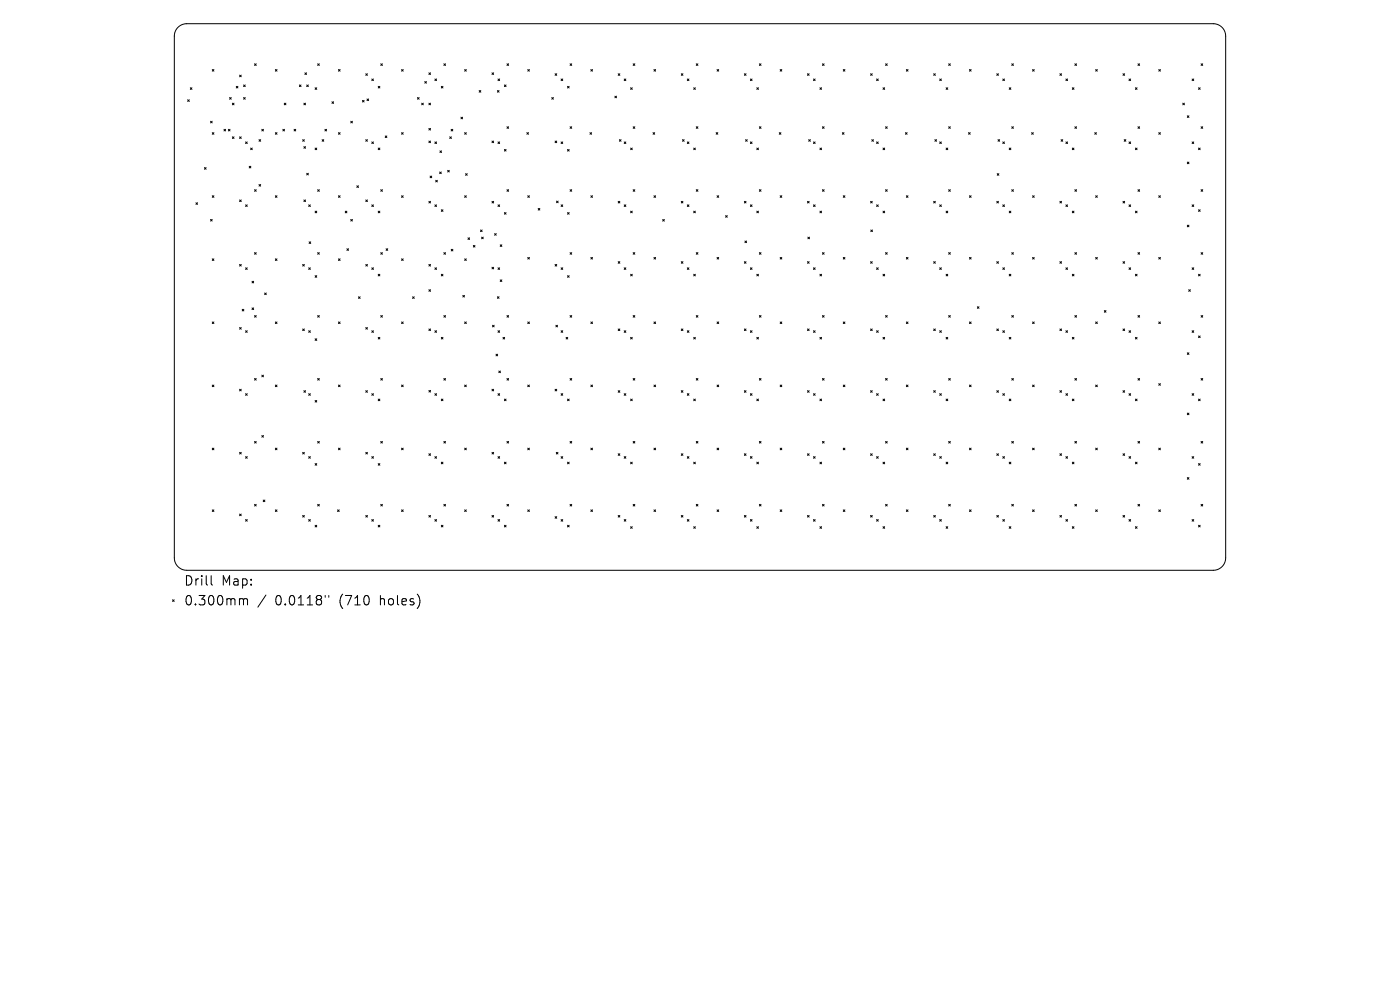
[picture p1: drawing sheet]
<svg xmlns="http://www.w3.org/2000/svg" width="297mm" height="210mm" viewBox="0 0 297 210" stroke-linecap="round" stroke-linejoin="round" font-family="sans-serif">
<defs><g id="words">
<g font-size="2.8">
<text x="39" y="124.5">Drill</text>
<text x="47" y="124.5">Map:</text>
<text x="39" y="128.7">0.300mm</text>
<text x="58.4" y="128.7">0.0118&quot;</text>
<text x="72.1" y="128.7">(710</text>
<text x="80.9" y="128.7">holes)</text>
</g>
</g></defs>
<g fill="none" stroke="#000" stroke-width=".21">
<path d="M37.8 5.8l.7-.5 1.1-.3h217.8a2.64 2.64 0 0 1 2.6 2.7v110.6a2.64 2.64 0 0 1-2.6 2.7h-217.8a2.64 2.64 0 0 1-2.6-2.7v-110.6l.1-.9zM40.4 18.6l.3 .4M40.7 18.6l-.3 .4M45 14.7l.4 .4M45.4 14.7l-.4 .4M50.1 18.3l.4 .4M50.5 18.3l-.4 .4M50.8 15.9l.4 .4M51.2 15.9l-.4 .4M51.7 18l.3 .4M52 18l-.3 .4M54 13.5l.4 .4"/>
<path d="M54.4 13.5l-.4 .4M58.4 14.7l.4 .4M58.8 14.7l-.4 .4M63.5 18l.4 .4M63.9 18l-.4 .4M64.7 15.4l.3 .4M65 15.4l-.3 .4M65.1 18l.3 .4M65.4 18l-.3 .4M66.8 18.6l.4 .4M67.2 18.6l-.4 .4M67.4 13.5l.3 .4"/>
<path d="M67.7 13.5l-.3 .4M71.8 14.7l.4 .4M72.2 14.7l-.4 .4M77.6 15.6l.3 .4M77.9 15.6l-.3 .4M78.9 16.8l.3 .3M79.2 16.8l-.3 .3M80.2 18.3l.4 .4M80.6 18.3l-.4 .4M80.8 13.5l.3 .4M81.1 13.5l-.3 .4M85.2 14.7l.3 .4"/>
<path d="M85.5 14.7l-.3 .4M90.1 17.3l.4 .3M90.5 17.3l-.4 .3M91 15.4l.3 .4M91.3 15.4l-.3 .4M92.3 16.8l.3 .3M92.6 16.8l-.3 .3M93.6 18.3l.4 .4M94 18.3l-.4 .4M94.2 13.5l.3 .4M94.5 13.5l-.3 .4M98.6 14.7l.3 .4"/>
<path d="M98.9 14.7l-.3 .4M101.7 19.2l.3 .4M102 19.2l-.3 .4M104.4 15.4l.3 .4M104.7 15.4l-.3 .4M105.5 19.2l.4 .4M105.6 16.8l.4 .3M105.9 19.2l-.4 .4M106 16.8l-.4 .3M107 18l.4 .4M107.4 18l-.4 .4M107.5 13.5l.4 .4"/>
<path d="M107.9 13.5l-.4 .4M112 14.7l.3 .4M112.3 14.7l-.3 .4M117.8 15.6l.3 .4M118.1 15.6l-.3 .4M119 16.8l.4 .3M119.4 16.8l-.4 .3M120.4 18.3l.3 .4M120.7 18.3l-.3 .4M120.9 13.5l.4 .4M121.3 13.5l-.4 .4M125.3 14.7l.4 .4"/>
<path d="M125.7 14.7l-.4 .4M131.1 15.6l.4 .4M131.5 15.6l-.4 .4M132.4 16.8l.4 .3M132.8 16.8l-.4 .3M133.8 18.6l.3 .4M134.1 18.6l-.3 .4M134.3 13.5l.4 .4M134.7 13.5l-.4 .4M138.7 14.7l.4 .4M139.1 14.7l-.4 .4M144.5 15.6l.4 .4"/>
<path d="M144.9 15.6l-.4 .4M145.8 16.8l.4 .3M146.2 16.8l-.4 .3M147.2 18.6l.3 .4M147.5 18.6l-.3 .4M147.7 13.5l.4 .4M148.1 13.5l-.4 .4M152.1 14.7l.4 .4M152.5 14.7l-.4 .4M157.9 15.6l.4 .4M158.3 15.6l-.4 .4M159.2 16.8l.3 .3"/>
<path d="M159.5 16.8l-.3 .3M160.6 18.6l.3 .4M160.9 18.6l-.3 .4M161.1 13.5l.3 .4M161.4 13.5l-.3 .4M165.5 14.7l.4 .4M165.9 14.7l-.4 .4M171.3 15.6l.4 .4M171.7 15.6l-.4 .4M172.6 16.8l.3 .3M172.9 16.8l-.3 .3M173.9 18.6l.4 .4"/>
<path d="M174.3 18.6l-.4 .4M174.5 13.5l.3 .4M174.8 13.5l-.3 .4M178.9 14.7l.3 .4M179.2 14.7l-.3 .4M184.7 15.6l.3 .4M185 15.6l-.3 .4M186 16.8l.3 .3M186.3 16.8l-.3 .3M187.3 18.6l.4 .4M187.7 18.6l-.4 .4M187.9 13.5l.3 .4"/>
<path d="M188.2 13.5l-.3 .4M192.3 14.7l.3 .4M192.6 14.7l-.3 .4M198.1 15.6l.3 .4M198.4 15.6l-.3 .4M199.4 16.8l.3 .3M199.7 16.8l-.3 .3M200.7 18.6l.4 .4M201.1 18.6l-.4 .4M201.3 13.5l.3 .4M201.6 13.5l-.3 .4M205.7 14.7l.3 .4"/>
<path d="M206 14.7l-.3 .4M211.5 15.6l.3 .4M211.8 15.6l-.3 .4M212.7 16.8l.4 .3M213.1 16.8l-.4 .3M214.1 18.6l.4 .4M214.5 18.6l-.4 .4M214.6 13.5l.4 .4M215 13.5l-.4 .4M219.1 14.7l.3 .4M219.4 14.7l-.3 .4M224.8 15.6l.4 .4"/>
<path d="M225.2 15.6l-.4 .4M226.1 16.8l.4 .3M226.5 16.8l-.4 .3M227.5 18.6l.3 .4M227.8 18.6l-.3 .4M228 13.5l.4 .4M228.4 13.5l-.4 .4M232.4 14.7l.4 .4M232.8 14.7l-.4 .4M238.2 15.6l.4 .4M238.6 15.6l-.4 .4M239.5 16.8l.4 .3"/>
<path d="M239.9 16.8l-.4 .3M240.9 18.6l.3 .4M241.2 18.6l-.3 .4M241.4 13.5l.4 .4M241.8 13.5l-.4 .4M245.8 14.7l.4 .4M246.2 14.7l-.4 .4M252.9 16.8l.3 .3M253.2 16.8l-.3 .3M254.3 18.6l.3 .4M254.6 18.6l-.3 .4M254.8 13.5l.4 .4"/>
<path d="M255.2 13.5l-.4 .4M39.8 21.2l.4 .3M40.2 21.2l-.4 .3M43.4 35.5l.3 .4M43.7 35.5l-.3 .4M44.7 25.7l.3 .4M45 25.7l-.3 .4M45 28.1l.4 .4M45.4 28.1l-.4 .4M47.5 27.4l.4 .4M47.9 27.4l-.4 .4M48.4 27.4l.4 .4"/>
<path d="M48.7 20.7l.4 .3M48.8 27.4l-.4 .4M49.1 20.7l-.4 .3M49.3 21.9l.3 .3M49.3 29l.3 .4M49.6 21.9l-.3 .3M49.6 29l-.3 .4M50.8 29l.4 .4M51.2 29l-.4 .4M51.7 20.7l.3 .3M52 20.7l-.3 .3M52.1 30.1l.4 .4"/>
<path d="M52.5 30.1l-.4 .4M52.9 35.3l.3 .3M53.2 31.4l.3 .4M53.2 35.3l-.3 .3M53.5 31.4l-.3 .4M54.9 29.6l.4 .4M54.9 39.1l.4 .4M55.3 29.6l-.4 .4M55.3 39.1l-.4 .4M55.5 27.4l.4 .4M55.9 27.4l-.4 .4M58.4 28.1l.4 .4"/>
<path d="M58.8 28.1l-.4 .4M60 27.4l.4 .4M60.3 21.9l.4 .3M60.4 27.4l-.4 .4M60.7 21.9l-.4 .3M62.4 27.4l.3 .4M62.7 27.4l-.3 .4M64.2 29.6l.4 .4M64.5 21.9l.3 .3M64.5 31.1l.3 .4M64.6 29.6l-.4 .4M64.8 31.1l-.3 .4"/>
<path d="M64.8 21.9l-.3 .3M65.1 36.8l.3 .3M65.4 36.8l-.3 .3M66.8 31.4l.4 .4M67.2 31.4l-.4 .4M68.3 29.6l.4 .4M68.7 29.6l-.4 .4M68.9 27.4l.4 .4M69.3 27.4l-.4 .4M70.4 21.6l.4 .3M70.8 21.6l-.4 .3M71.8 28.1l.4 .4"/>
<path d="M72.2 28.1l-.4 .4M74.4 25.7l.4 .4M74.8 25.7l-.4 .4M75.7 39.4l.4 .4M76.1 39.4l-.4 .4M76.9 21.3l.3 .3M77.2 21.3l-.3 .3M77.6 29.6l.3 .4M77.9 21l.3 .3M77.9 29.6l-.3 .4M78.2 21l-.3 .3M78.9 30.1l.3 .4"/>
<path d="M79.2 30.1l-.3 .4M80.2 31.4l.4 .4M80.6 31.4l-.4 .4M81.7 28.8l.4 .4M82.1 28.8l-.4 .4M85.2 28.1l.3 .4M85.5 28.1l-.3 .4M88.6 20.7l.3 .3M88.9 20.7l-.3 .3M89.5 21.9l.3 .3M89.8 21.9l-.3 .3M91 21.9l.3 .3"/>
<path d="M91 27.2l.3 .4M91 29.9l.3 .4M91.2 37.4l.4 .3M91.3 29.9l-.3 .4M91.3 21.9l-.3 .3M91.3 27.2l-.3 .4M91.6 37.4l-.4 .3M92.3 30.1l.3 .4M92.4 38.2l.4 .4M92.6 30.1l-.3 .4M92.8 38.2l-.4 .4M93.3 36.5l.3 .3"/>
<path d="M93.3 32l.4 .4M93.6 36.5l-.3 .3M93.7 32l-.4 .4M95 36.1l.3 .4M95.3 36.1l-.3 .4M95.4 29l.4 .4M95.7 27.4l.4 .4M95.8 29l-.4 .4M96.1 27.4l-.4 .4M97.8 24.9l.3 .3M98.1 24.9l-.3 .3M98.6 28.1l.3 .4"/>
<path d="M98.8 36.8l.3 .4M98.9 28.1l-.3 .4M99.1 36.8l-.3 .4M104.4 29.9l.3 .4M104.7 29.9l-.3 .4M105.6 30.1l.4 .4M106 30.1l-.4 .4M107 31.7l.4 .4M107.4 31.7l-.4 .4M107.5 26.9l.4 .3M107.9 26.9l-.4 .3M111.8 28.1l.3 .4"/>
<path d="M112.1 28.1l-.3 .4M117.1 20.7l.3 .3M117.4 20.7l-.3 .3M117.8 29.9l.3 .4M118.1 29.9l-.3 .4M119 30.1l.4 .4M119.4 30.1l-.4 .4M120.4 31.7l.3 .4M120.7 31.7l-.3 .4M120.9 26.9l.4 .3M121.3 26.9l-.4 .3M125.2 28.1l.3 .4"/>
<path d="M125.5 28.1l-.3 .4M130.4 20.4l.4 .3M130.8 20.4l-.4 .3M131.4 29.6l.4 .4M131.8 29.6l-.4 .4M132.4 30.1l.4 .4M132.8 30.1l-.4 .4M133.8 31.4l.3 .4M134.1 31.4l-.3 .4M134.3 26.9l.4 .3M134.7 26.9l-.4 .3M138.5 28.1l.4 .4"/>
<path d="M138.9 28.1l-.4 .4M144.8 29.6l.3 .4M145.1 29.6l-.3 .4M145.8 30.1l.4 .4M146.2 30.1l-.4 .4M147.2 31.4l.3 .4M147.5 31.4l-.3 .4M147.7 26.9l.4 .3M148.1 26.9l-.4 .3M151.9 28.1l.4 .4M152.3 28.1l-.4 .4M158.2 29.6l.3 .4"/>
<path d="M158.5 29.6l-.3 .4M159.2 30.1l.3 .4M159.5 30.1l-.3 .4M160.6 31.4l.3 .4M160.9 31.4l-.3 .4M161.1 26.9l.3 .3M161.4 26.9l-.3 .3M165.3 28.1l.4 .4M165.7 28.1l-.4 .4M171.6 29.6l.3 .4M171.9 29.6l-.3 .4M172.6 30.1l.3 .4"/>
<path d="M172.9 30.1l-.3 .4M173.9 31.4l.4 .4M174.3 31.4l-.4 .4M174.5 26.9l.3 .3M174.8 26.9l-.3 .3M178.7 28.1l.4 .4M179.1 28.1l-.4 .4M184.9 29.6l.4 .4M185.3 29.6l-.4 .4M186 30.1l.3 .4M186.3 30.1l-.3 .4M187.3 31.4l.4 .4"/>
<path d="M187.7 31.4l-.4 .4M187.9 26.9l.3 .3M188.2 26.9l-.3 .3M192.1 28.1l.3 .4M192.4 28.1l-.3 .4M198.3 29.6l.4 .4M198.7 29.6l-.4 .4M199.4 30.1l.3 .4M199.7 30.1l-.3 .4M200.7 31.4l.4 .4M201.1 31.4l-.4 .4M201.3 26.9l.3 .3"/>
<path d="M201.6 26.9l-.3 .3M205.5 28.1l.3 .4M205.8 28.1l-.3 .4M211.6 36.8l.3 .4M211.7 29.6l.4 .4M211.9 36.8l-.3 .4M212.1 29.6l-.4 .4M212.7 30.1l.4 .4M213.1 30.1l-.4 .4M214.1 31.4l.4 .4M214.5 31.4l-.4 .4M214.6 26.9l.4 .3"/>
<path d="M215 26.9l-.4 .3M218.9 28.1l.3 .4M219.2 28.1l-.3 .4M225.1 29.6l.4 .4M225.5 29.6l-.4 .4M226.1 30.1l.4 .4M226.5 30.1l-.4 .4M227.5 31.4l.3 .4M227.8 31.4l-.3 .4M228 26.9l.4 .3M228.4 26.9l-.4 .3M232.2 28.1l.4 .4"/>
<path d="M232.6 28.1l-.4 .4M238.5 29.6l.3 .4M238.8 29.6l-.3 .4M239.5 30.1l.4 .4M239.9 30.1l-.4 .4M240.9 31.4l.3 .4M241.2 31.4l-.3 .4M241.4 26.9l.4 .3M241.8 26.9l-.4 .3M245.8 28.1l.4 .4M246.2 28.1l-.4 .4M250.9 21.9l.4 .3"/>
<path d="M251.3 21.9l-.4 .3M251.9 24.6l.3 .3M251.9 34.4l.3 .3M252.2 24.6l-.3 .3M252.2 34.4l-.3 .3M252.9 30.1l.3 .4M253.2 30.1l-.3 .4M254.3 31.4l.3 .4M254.6 31.4l-.3 .4M254.8 26.9l.4 .3M255.2 26.9l-.4 .3M41.6 43l.3 .4"/>
<path d="M41.9 43l-.3 .4M44.7 46.5l.3 .4M45 46.5l-.3 .4M45 41.5l.4 .4M45 54.9l.4 .4M45.4 41.5l-.4 .4M45.4 54.9l-.4 .4M50.8 42.4l.4 .4M50.8 56.1l.4 .3M51.2 42.4l-.4 .4M51.2 56.1l-.4 .3M52.1 43.5l.4 .3"/>
<path d="M52.1 56.8l.4 .4M52.5 43.5l-.4 .3M52.5 56.8l-.4 .4M53.5 59.7l.3 .3M53.8 59.7l-.3 .3M54 40.2l.4 .4M54 53.6l.4 .3M54.4 40.2l-.4 .4M54.4 53.6l-.4 .3M58.4 54.9l.4 .4M58.4 41.5l.4 .4M58.8 41.5l-.4 .4"/>
<path d="M58.8 54.9l-.4 .4M64.2 56.1l.4 .3M64.5 42.4l.3 .4M64.6 56.1l-.4 .3M64.8 42.4l-.3 .4M65.5 43.5l.3 .3M65.5 56.8l.3 .4M65.6 51.3l.3 .4M65.8 43.5l-.3 .3M65.8 56.8l-.3 .4M65.9 51.3l-.3 .4M66.8 44.8l.4 .3"/>
<path d="M66.8 58.5l.4 .3M67.2 44.8l-.4 .3M67.2 58.5l-.4 .3M67.4 53.6l.3 .3M67.4 40.2l.3 .4M67.7 40.2l-.3 .4M67.7 53.6l-.3 .3M71.8 41.5l.4 .4M71.8 54.9l.4 .4M72.2 54.9l-.4 .4M72.2 41.5l-.4 .4M73.2 44.8l.4 .4"/>
<path d="M73.6 44.8l-.4 .4M73.6 52.8l.3 .3M73.9 52.8l-.3 .3M74.4 46.5l.4 .4M74.8 46.5l-.4 .4M77.6 42.4l.3 .4M77.6 56.1l.3 .3M77.9 42.4l-.3 .4M77.9 56.1l-.3 .3M78.9 56.8l.3 .4M78.9 43.5l.3 .3M79.2 43.5l-.3 .3"/>
<path d="M79.2 56.8l-.3 .4M80.2 44.8l.4 .3M80.2 58.2l.4 .3M80.6 44.8l-.4 .3M80.6 58.2l-.4 .3M80.8 40.2l.3 .4M80.8 53.6l.3 .3M81.1 40.2l-.3 .4M81.1 53.6l-.3 .3M81.9 52.8l.4 .3M82.3 52.8l-.4 .3M85.2 41.5l.3 .4"/>
<path d="M85.2 54.9l.3 .4M85.5 41.5l-.3 .4M85.5 54.9l-.3 .4M91 42.7l.3 .4M91 56.1l.3 .3M91.3 42.7l-.3 .4M91.3 56.1l-.3 .3M92.3 43.5l.3 .3M92.3 56.8l.3 .4M92.6 43.5l-.3 .3M92.6 56.8l-.3 .4M93.6 58.2l.4 .3"/>
<path d="M93.6 44.5l.4 .3M94 58.2l-.4 .3M94 44.5l-.4 .3M94.2 53.6l.3 .3M94.5 53.6l-.3 .3M95.7 52.9l.4 .3M96.1 52.9l-.4 .3M98.6 41.5l.3 .4M98.6 54.9l.3 .4M98.9 54.9l-.3 .4M98.9 41.5l-.3 .4M99.3 50.4l.3 .4"/>
<path d="M99.6 50.4l-.3 .4M100.4 52.1l.4 .3M100.8 52.1l-.4 .3M101.9 48.8l.4 .3M102.2 50.3l.3 .4M102.3 48.8l-.4 .3M102.5 50.3l-.3 .4M104.4 42.7l.3 .4M104.4 56.7l.3 .3M104.7 56.7l-.3 .3M104.7 42.7l-.3 .4M104.9 49.6l.4 .3"/>
<path d="M105.3 49.6l-.4 .3M105.6 43.5l.4 .3M105.6 56.8l.4 .4M106 43.5l-.4 .3M106 56.8l-.4 .4M106.1 51.9l.4 .4M106.1 59.4l.4 .3M106.5 51.9l-.4 .4M106.5 59.4l-.4 .3M107 45.1l.4 .3M107.4 45.1l-.4 .3M107.5 40.2l.4 .4"/>
<path d="M107.9 40.2l-.4 .4M112 41.5l.3 .4M112 54.6l.3 .4M112.3 41.5l-.3 .4M112.3 54.6l-.3 .4M114.2 44.2l.3 .4M114.5 44.2l-.3 .4M117.8 56.1l.3 .3M118.1 42.7l.3 .3M118.1 56.1l-.3 .3M118.4 42.7l-.3 .3M119 56.8l.4 .4"/>
<path d="M119 43.5l.4 .3M119.4 43.5l-.4 .3M119.4 56.8l-.4 .4M120.4 45.1l.3 .3M120.4 58.5l.3 .3M120.7 45.1l-.3 .3M120.7 58.5l-.3 .3M120.9 53.6l.4 .3M120.9 40.2l.4 .4M121.3 40.2l-.4 .4M121.3 53.6l-.4 .3M125.3 41.5l.4 .4"/>
<path d="M125.3 54.6l.4 .4M125.7 41.5l-.4 .4M125.7 54.6l-.4 .4M131.1 55.5l.4 .4M131.1 42.7l.4 .4M131.5 42.7l-.4 .4M131.5 55.5l-.4 .4M132.4 56.8l.4 .4M132.4 43.5l.4 .3M132.8 43.5l-.4 .3M132.8 56.8l-.4 .4M133.8 44.8l.3 .3"/>
<path d="M133.8 58.2l.3 .3M134.1 44.8l-.3 .3M134.1 58.2l-.3 .3M134.3 53.6l.4 .3M134.3 40.2l.4 .4M134.7 40.2l-.4 .4M134.7 53.6l-.4 .3M138.7 41.5l.4 .4M138.7 54.6l.4 .4M139.1 41.5l-.4 .4M139.1 54.6l-.4 .4M140.6 46.6l.3 .3"/>
<path d="M140.9 46.6l-.3 .3M144.5 55.5l.4 .4M144.5 42.7l.4 .4M144.9 42.7l-.4 .4M144.9 55.5l-.4 .4M145.8 56.8l.4 .4M145.8 43.5l.4 .3M146.2 43.5l-.4 .3M146.2 56.8l-.4 .4M147.2 58.2l.3 .3M147.2 44.8l.3 .3M147.5 44.8l-.3 .3"/>
<path d="M147.5 58.2l-.3 .3M147.7 53.6l.4 .3M147.7 40.2l.4 .4M148.1 40.2l-.4 .4M148.1 53.6l-.4 .3M152.1 41.5l.4 .4M152.1 54.6l.4 .4M152.5 54.6l-.4 .4M152.5 41.5l-.4 .4M153.9 45.7l.4 .4M154.3 45.7l-.4 .4M157.9 55.5l.4 .4"/>
<path d="M157.9 42.7l.4 .4M158 51.1l.4 .4M158.3 42.7l-.4 .4M158.3 55.5l-.4 .4M158.4 51.1l-.4 .4M159.2 56.8l.3 .4M159.2 43.5l.3 .3M159.5 43.5l-.3 .3M159.5 56.8l-.3 .4M160.6 58.2l.3 .3M160.6 44.8l.3 .3M160.9 44.8l-.3 .3"/>
<path d="M160.9 58.2l-.3 .3M161.1 53.6l.3 .3M161.1 40.2l.3 .4M161.4 40.2l-.3 .4M161.4 53.6l-.3 .3M165.5 41.5l.4 .4M165.5 54.6l.4 .4M165.9 41.5l-.4 .4M165.9 54.6l-.4 .4M171.3 55.5l.4 .4M171.3 42.7l.4 .4M171.4 50.3l.3 .4"/>
<path d="M171.7 42.7l-.4 .4M171.7 55.5l-.4 .4M171.7 50.3l-.3 .4M172.6 56.8l.3 .4M172.6 43.5l.3 .3M172.9 43.5l-.3 .3M172.9 56.8l-.3 .4M173.9 58.2l.4 .3M173.9 44.8l.4 .3M174.3 44.8l-.4 .3M174.3 58.2l-.4 .3M174.5 53.6l.3 .3"/>
<path d="M174.5 40.2l.3 .4M174.8 40.2l-.3 .4M174.8 53.6l-.3 .3M178.9 41.5l.3 .4M178.9 54.6l.3 .4M179.2 54.6l-.3 .4M179.2 41.5l-.3 .4M184.7 55.5l.3 .4M184.7 42.7l.3 .4M184.7 48.8l.4 .3M185 42.7l-.3 .4M185 55.5l-.3 .4"/>
<path d="M185.1 48.8l-.4 .3M186 56.8l.3 .4M186 43.5l.3 .3M186.3 43.5l-.3 .3M186.3 56.8l-.3 .4M187.3 44.8l.4 .3M187.3 58.2l.4 .3M187.7 58.2l-.4 .3M187.7 44.8l-.4 .3M187.9 53.6l.3 .3M187.9 40.2l.3 .4M188.2 40.2l-.3 .4"/>
<path d="M188.2 53.6l-.3 .3M192.3 41.5l.3 .4M192.3 54.6l.3 .4M192.6 41.5l-.3 .4M192.6 54.6l-.3 .4M198.1 55.5l.3 .4M198.1 42.7l.3 .4M198.4 42.7l-.3 .4M198.4 55.5l-.3 .4M199.4 56.8l.3 .4M199.4 43.5l.3 .3M199.7 43.5l-.3 .3"/>
<path d="M199.7 56.8l-.3 .4M200.7 58.2l.4 .3M200.7 44.8l.4 .3M201.1 44.8l-.4 .3M201.1 58.2l-.4 .3M201.3 53.6l.3 .3M201.3 40.2l.3 .4M201.6 40.2l-.3 .4M201.6 53.6l-.3 .3M205.7 41.5l.3 .4M205.7 54.6l.3 .4M206 54.6l-.3 .4"/>
<path d="M206 41.5l-.3 .4M211.5 55.5l.3 .4M211.5 42.7l.3 .4M211.8 42.7l-.3 .4M211.8 55.5l-.3 .4M212.7 56.8l.4 .4M212.7 43.5l.4 .3M213.1 43.5l-.4 .3M213.1 56.8l-.4 .4M214.1 58.2l.4 .3M214.1 44.8l.4 .3M214.5 58.2l-.4 .3"/>
<path d="M214.5 44.8l-.4 .3M214.6 53.6l.4 .3M214.6 40.2l.4 .4M215 40.2l-.4 .4M215 53.6l-.4 .3M219.1 41.5l.3 .4M219.1 54.6l.3 .4M219.4 41.5l-.3 .4M219.4 54.6l-.3 .4M224.8 55.5l.4 .4M224.8 42.7l.4 .4M225.2 42.7l-.4 .4"/>
<path d="M225.2 55.5l-.4 .4M226.1 56.8l.4 .4M226.1 43.5l.4 .3M226.5 43.5l-.4 .3M226.5 56.8l-.4 .4M227.5 58.2l.3 .3M227.5 44.8l.3 .3M227.8 44.8l-.3 .3M227.8 58.2l-.3 .3M228 53.6l.4 .3M228 40.2l.4 .4M228.4 40.2l-.4 .4"/>
<path d="M228.4 53.6l-.4 .3M232.4 41.5l.4 .4M232.4 54.6l.4 .4M232.8 54.6l-.4 .4M232.8 41.5l-.4 .4M238.2 42.7l.4 .4M238.2 55.5l.4 .4M238.6 42.7l-.4 .4M238.6 55.5l-.4 .4M239.5 56.8l.4 .4M239.5 43.5l.4 .3M239.9 43.5l-.4 .3"/>
<path d="M239.9 56.8l-.4 .4M240.9 58.2l.3 .3M240.9 44.8l.3 .3M241.2 58.2l-.3 .3M241.2 44.8l-.3 .3M241.4 53.6l.4 .3M241.4 40.2l.4 .4M241.8 40.2l-.4 .4M241.8 53.6l-.4 .3M245.8 41.5l.4 .4M245.8 54.6l.4 .4M246.2 41.5l-.4 .4"/>
<path d="M246.2 54.6l-.4 .4M251.9 47.8l.3 .3M252.2 47.8l-.3 .3M252.9 56.8l.3 .4M252.9 43.5l.3 .3M253.2 43.5l-.3 .3M253.2 56.8l-.3 .4M254.3 44.5l.3 .3M254.3 58.2l.3 .3M254.6 44.5l-.3 .3M254.6 58.2l-.3 .3M254.8 53.6l.4 .3"/>
<path d="M254.8 40.2l.4 .4M255.2 40.2l-.4 .4M255.2 53.6l-.4 .3M45 68.3l.4 .3M45.4 68.3l-.4 .3M50.8 69.5l.4 .3M51.2 69.5l-.4 .3M51.4 65.6l.3 .4M51.7 65.6l-.3 .4M52.1 70.2l.4 .3M52.5 70.2l-.4 .3M53.5 65.3l.3 .4"/>
<path d="M53.8 65.3l-.3 .4M54 66.9l.4 .4M54.4 66.9l-.4 .4M55.5 79.6l.4 .3M55.9 79.6l-.4 .3M56.1 62.2l.4 .3M56.5 62.2l-.4 .3M58.4 68.3l.4 .3M58.8 68.3l-.4 .3M64.2 69.8l.4 .3M64.6 69.8l-.4 .3M65.5 70.2l.3 .3"/>
<path d="M65.8 70.2l-.3 .3M66.8 71.9l.4 .3M67.2 71.9l-.4 .3M67.4 66.9l.3 .4M67.7 66.9l-.3 .4M71.8 68.3l.4 .3M72.2 68.3l-.4 .3M76.1 63l.3 .3M76.4 63l-.3 .3M77.6 69.5l.3 .3M77.9 69.5l-.3 .3M78.9 70.2l.3 .3"/>
<path d="M79.2 70.2l-.3 .3M80.2 71.6l.4 .3M80.6 71.6l-.4 .3M80.8 66.9l.3 .4M81.1 66.9l-.3 .4M85.2 68.3l.3 .3M85.5 68.3l-.3 .3M87.5 63l.4 .3M87.9 63l-.4 .3M91 61.5l.3 .3M91 69.8l.3 .3M91.3 61.5l-.3 .3"/>
<path d="M91.3 69.8l-.3 .3M92.3 70.2l.3 .3M92.6 70.2l-.3 .3M93.6 71.6l.4 .3M94 71.6l-.4 .3M94.2 66.9l.3 .4M94.5 66.9l-.3 .4M98.2 62.7l.3 .3M98.5 62.7l-.3 .3M98.6 68.3l.3 .3M98.9 68.3l-.3 .3M104.5 69l.3 .3"/>
<path d="M104.8 69l-.3 .3M105.2 75.1l.4 .4M105.5 62.9l.4 .4M105.6 75.1l-.4 .4M105.6 70.2l.4 .3M105.8 78.7l.4 .4M105.9 62.9l-.4 .4M106 70.2l-.4 .3M106.2 78.7l-.4 .4M106.7 71.6l.4 .3M107.1 71.6l-.4 .3M107.5 66.9l.4 .4"/>
<path d="M107.9 66.9l-.4 .4M112 68.3l.3 .3M112.3 68.3l-.3 .3M117.9 69l.4 .3M118.3 69l-.4 .3M119 70.2l.4 .3M119.4 70.2l-.4 .3M120.1 71.6l.3 .3M120.4 71.6l-.3 .3M120.9 66.9l.4 .4M121.3 66.9l-.4 .4M125.3 68.3l.4 .3"/>
<path d="M125.7 68.3l-.4 .3M131.1 69.8l.4 .3M131.5 69.8l-.4 .3M132.4 70.2l.4 .3M132.8 70.2l-.4 .3M133.8 71.6l.3 .3M134.1 71.6l-.3 .3M134.3 66.9l.4 .4M134.7 66.9l-.4 .4M138.7 68.3l.4 .3M139.1 68.3l-.4 .3M144.5 69.8l.4 .3"/>
<path d="M144.9 69.8l-.4 .3M145.8 70.2l.4 .3M146.2 70.2l-.4 .3M147.2 71.6l.3 .3M147.5 71.6l-.3 .3M147.7 66.9l.4 .4M148.1 66.9l-.4 .4M152.1 68.3l.4 .3M152.5 68.3l-.4 .3M157.9 69.8l.4 .3M158.3 69.8l-.4 .3M159.2 70.2l.3 .3"/>
<path d="M159.5 70.2l-.3 .3M160.6 71.6l.3 .3M160.9 71.6l-.3 .3M161.1 66.9l.3 .4M161.4 66.9l-.3 .4M165.5 68.3l.4 .3M165.9 68.3l-.4 .3M171.3 69.8l.4 .3M171.7 69.8l-.4 .3M172.6 70.2l.3 .3M172.9 70.2l-.3 .3M173.9 71.6l.4 .3"/>
<path d="M174.3 71.6l-.4 .3M174.5 66.9l.3 .4M174.8 66.9l-.3 .4M178.9 68.3l.3 .3M179.2 68.3l-.3 .3M184.7 69.8l.3 .3M185 69.8l-.3 .3M186 70.2l.3 .3M186.3 70.2l-.3 .3M187.3 71.6l.4 .3M187.7 71.6l-.4 .3M187.9 66.9l.3 .4"/>
<path d="M188.2 66.9l-.3 .4M192.3 68.3l.3 .3M192.6 68.3l-.3 .3M198.1 69.8l.3 .3M198.4 69.8l-.3 .3M199.4 70.2l.3 .3M199.7 70.2l-.3 .3M200.7 71.6l.4 .3M201.1 71.6l-.4 .3M201.3 66.9l.3 .4M201.6 66.9l-.3 .4M205.7 68.3l.3 .3"/>
<path d="M206 68.3l-.3 .3M207.3 65.1l.4 .3M207.7 65.1l-.4 .3M211.5 69.8l.3 .3M211.8 69.8l-.3 .3M212.7 70.2l.4 .3M213.1 70.2l-.4 .3M214.1 71.6l.4 .3M214.5 71.6l-.4 .3M214.6 66.9l.4 .4M215 66.9l-.4 .4M219.1 68.3l.3 .3"/>
<path d="M219.4 68.3l-.3 .3M224.8 69.8l.4 .3M225.2 69.8l-.4 .3M226.1 70.2l.4 .3M226.5 70.2l-.4 .3M227.5 71.6l.3 .3M227.8 71.6l-.3 .3M228 66.9l.4 .4M228.4 66.9l-.4 .4M232.4 68.3l.4 .3M232.8 68.3l-.4 .3M234.3 65.9l.3 .3"/>
<path d="M234.6 65.9l-.3 .3M238.2 69.8l.4 .3M238.6 69.8l-.4 .3M239.5 70.2l.4 .3M239.9 70.2l-.4 .3M240.9 71.6l.3 .3M241.2 71.6l-.3 .3M241.4 66.9l.4 .4M241.8 66.9l-.4 .4M245.8 68.3l.4 .3M246.2 68.3l-.4 .3M251.9 74.8l.3 .4"/>
<path d="M252.2 61.5l.3 .3M252.2 74.8l-.3 .4M252.5 61.5l-.3 .3M252.9 70.2l.3 .3M253.2 70.2l-.3 .3M254.3 71.3l.3 .3M254.6 71.3l-.3 .3M254.8 66.9l.4 .4M255.2 66.9l-.4 .4M45 81.7l.4 .3M45 95.1l.4 .3M45.4 81.7l-.4 .3"/>
<path d="M45.4 95.1l-.4 .3M50.8 82.6l.4 .3M50.8 96l.4 .3M51.2 82.6l-.4 .3M51.2 96l-.4 .3M52.1 83.5l.4 .4M52.1 96.9l.4 .3M52.5 83.5l-.4 .4M52.5 96.9l-.4 .3M54 80.3l.4 .3M54 93.6l.4 .4M54.4 80.3l-.4 .3"/>
<path d="M54.4 93.6l-.4 .4M55.5 92.4l.4 .3M55.9 92.4l-.4 .3M58.4 81.7l.4 .3M58.4 95.1l.4 .3M58.8 81.7l-.4 .3M58.8 95.1l-.4 .3M64.2 96l.4 .3M64.5 82.9l.3 .3M64.6 96l-.4 .3M64.8 82.9l-.3 .3M65.5 83.5l.3 .4"/>
<path d="M65.5 96.9l.3 .3M65.8 83.5l-.3 .4M65.8 96.9l-.3 .3M66.8 85l.4 .3M66.8 98.3l.4 .4M67.2 85l-.4 .3M67.2 98.3l-.4 .4M67.4 80.3l.3 .3M67.4 93.6l.3 .4M67.7 80.3l-.3 .3M67.7 93.6l-.3 .4M71.8 95.1l.4 .3"/>
<path d="M71.8 81.7l.4 .3M72.2 81.7l-.4 .3M72.2 95.1l-.4 .3M77.6 96l.3 .3M77.6 82.9l.3 .3M77.9 96l-.3 .3M77.9 82.9l-.3 .3M78.9 83.5l.3 .4M78.9 96.9l.3 .3M79.2 83.5l-.3 .4M79.2 96.9l-.3 .3M80.2 84.7l.4 .3"/>
<path d="M80.2 98.3l.4 .4M80.6 84.7l-.4 .3M80.6 98.3l-.4 .4M80.8 80.3l.3 .3M80.8 93.6l.3 .4M81.1 80.3l-.3 .3M81.1 93.6l-.3 .4M85.2 81.7l.3 .3M85.2 95.1l.3 .3M85.5 81.7l-.3 .3M85.5 95.1l-.3 .3M91 96.3l.3 .3"/>
<path d="M91 82.8l.3 .4M91.3 96.3l-.3 .3M91.3 82.8l-.3 .4M92.3 83.5l.3 .4M92.3 96.9l.3 .3M92.6 83.5l-.3 .4M92.6 96.9l-.3 .3M93.6 98l.4 .4M93.6 84.7l.4 .3M94 98l-.4 .4M94 84.7l-.4 .3M94.2 80.3l.3 .3"/>
<path d="M94.2 93.6l.3 .4M94.5 80.3l-.3 .3M94.5 93.6l-.3 .4M98.6 81.7l.3 .3M98.6 95.1l.3 .3M98.9 81.7l-.3 .3M98.9 95.1l-.3 .3M104.4 82.6l.3 .3M104.4 96l.3 .3M104.7 82.6l-.3 .3M104.7 96l-.3 .3M105.6 83.5l.4 .4"/>
<path d="M105.6 96.9l.4 .3M106 83.5l-.4 .4M106 96.9l-.4 .3M107 98l.4 .4M107 84.7l.4 .3M107.4 84.7l-.4 .3M107.4 98l-.4 .4M107.5 93.6l.4 .4M107.5 80.3l.4 .3M107.9 80.3l-.4 .3M107.9 93.6l-.4 .4M112 81.7l.3 .3"/>
<path d="M112 95.1l.3 .3M112.3 81.7l-.3 .3M112.3 95.1l-.3 .3M117.8 82.6l.3 .3M118 96l.4 .3M118.1 82.6l-.3 .3M118.4 96l-.4 .3M119 96.9l.4 .3M119 83.5l.4 .4M119.4 83.5l-.4 .4M119.4 96.9l-.4 .3M120.4 98l.3 .4"/>
<path d="M120.4 84.7l.3 .3M120.7 84.7l-.3 .3M120.7 98l-.3 .4M120.9 80.3l.4 .3M120.9 93.6l.4 .4M121.3 80.3l-.4 .3M121.3 93.6l-.4 .4M125.3 95.1l.4 .3M125.3 81.7l.4 .3M125.7 81.7l-.4 .3M125.7 95.1l-.4 .3M131.1 82.9l.4 .3"/>
<path d="M131.1 96.3l.4 .3M131.5 82.9l-.4 .3M131.5 96.3l-.4 .3M132.4 83.5l.4 .4M132.4 96.9l.4 .3M132.8 83.5l-.4 .4M132.8 96.9l-.4 .3M133.8 84.7l.3 .3M133.8 98l.3 .4M134.1 84.7l-.3 .3M134.1 98l-.3 .4M134.3 93.6l.4 .4"/>
<path d="M134.3 80.3l.4 .3M134.7 80.3l-.4 .3M134.7 93.6l-.4 .4M138.7 81.7l.4 .3M138.7 95.1l.4 .3M139.1 81.7l-.4 .3M139.1 95.1l-.4 .3M144.5 82.9l.4 .3M144.5 96.3l.4 .3M144.9 82.9l-.4 .3M144.9 96.3l-.4 .3M145.8 83.5l.4 .4"/>
<path d="M145.8 96.9l.4 .3M146.2 83.5l-.4 .4M146.2 96.9l-.4 .3M147.2 84.7l.3 .3M147.2 98l.3 .4M147.5 84.7l-.3 .3M147.5 98l-.3 .4M147.7 80.3l.4 .3M147.7 93.6l.4 .4M148.1 80.3l-.4 .3M148.1 93.6l-.4 .4M152.1 95.1l.4 .3"/>
<path d="M152.1 81.7l.4 .3M152.5 81.7l-.4 .3M152.5 95.1l-.4 .3M157.9 82.9l.4 .3M157.9 96.3l.4 .3M158.3 82.9l-.4 .3M158.3 96.3l-.4 .3M159.2 96.9l.3 .3M159.2 83.5l.3 .4M159.5 83.5l-.3 .4M159.5 96.9l-.3 .3M160.6 98l.3 .4"/>
<path d="M160.6 84.7l.3 .3M160.9 84.7l-.3 .3M160.9 98l-.3 .4M161.1 93.6l.3 .4M161.1 80.3l.3 .3M161.4 80.3l-.3 .3M161.4 93.6l-.3 .4M165.5 81.7l.4 .3M165.5 95.1l.4 .3M165.9 81.7l-.4 .3M165.9 95.1l-.4 .3M171.3 96.3l.4 .3"/>
<path d="M171.3 82.9l.4 .3M171.7 82.9l-.4 .3M171.7 96.3l-.4 .3M172.6 96.9l.3 .3M172.6 83.5l.3 .4M172.9 83.5l-.3 .4M172.9 96.9l-.3 .3M173.9 98l.4 .4M173.9 84.7l.4 .3M174.3 84.7l-.4 .3M174.3 98l-.4 .4M174.5 93.6l.3 .4"/>
<path d="M174.5 80.3l.3 .3M174.8 80.3l-.3 .3M174.8 93.6l-.3 .4M178.9 81.7l.3 .3M178.9 95.1l.3 .3M179.2 81.7l-.3 .3M179.2 95.1l-.3 .3M184.7 96.3l.3 .3M184.7 82.9l.3 .3M185 82.9l-.3 .3M185 96.3l-.3 .3M186 96.9l.3 .3"/>
<path d="M186 83.5l.3 .4M186.3 83.5l-.3 .4M186.3 96.9l-.3 .3M187.3 84.7l.4 .3M187.3 98l.4 .4M187.7 84.7l-.4 .3M187.7 98l-.4 .4M187.9 93.6l.3 .4M187.9 80.3l.3 .3M188.2 80.3l-.3 .3M188.2 93.6l-.3 .4M192.3 95.1l.3 .3"/>
<path d="M192.3 81.7l.3 .3M192.6 81.7l-.3 .3M192.6 95.1l-.3 .3M198.1 82.9l.3 .3M198.1 96.3l.3 .3M198.4 82.9l-.3 .3M198.4 96.3l-.3 .3M199.4 96.9l.3 .3M199.4 83.5l.3 .4M199.7 83.5l-.3 .4M199.7 96.9l-.3 .3M200.7 84.7l.4 .3"/>
<path d="M200.7 98l.4 .4M201.1 84.7l-.4 .3M201.1 98l-.4 .4M201.3 93.6l.3 .4M201.3 80.3l.3 .3M201.6 80.3l-.3 .3M201.6 93.6l-.3 .4M205.7 95.1l.3 .3M205.7 81.7l.3 .3M206 81.7l-.3 .3M206 95.1l-.3 .3M211.5 82.9l.3 .3"/>
<path d="M211.5 96.3l.3 .3M211.8 82.9l-.3 .3M211.8 96.3l-.3 .3M212.7 96.9l.4 .3M212.7 83.5l.4 .4M213.1 83.5l-.4 .4M213.1 96.9l-.4 .3M214.1 98l.4 .4M214.1 84.7l.4 .3M214.5 84.7l-.4 .3M214.5 98l-.4 .4M214.6 93.6l.4 .4"/>
<path d="M214.6 80.3l.4 .3M215 80.3l-.4 .3M215 93.6l-.4 .4M219.1 95.1l.3 .3M219.1 81.7l.3 .3M219.4 81.7l-.3 .3M219.4 95.1l-.3 .3M224.8 82.9l.4 .3M224.8 96.3l.4 .3M225.2 82.9l-.4 .3M225.2 96.3l-.4 .3M226.1 83.5l.4 .4"/>
<path d="M226.1 96.9l.4 .3M226.5 83.5l-.4 .4M226.5 96.9l-.4 .3M227.5 98l.3 .4M227.5 84.7l.3 .3M227.8 84.7l-.3 .3M227.8 98l-.3 .4M228 93.6l.4 .4M228 80.3l.4 .3M228.4 80.3l-.4 .3M228.4 93.6l-.4 .4M232.4 95.1l.4 .3"/>
<path d="M232.4 81.7l.4 .3M232.8 81.7l-.4 .3M232.8 95.1l-.4 .3M238.2 96.3l.4 .3M238.2 82.9l.4 .3M238.6 82.9l-.4 .3M238.6 96.3l-.4 .3M239.5 96.9l.4 .3M239.5 83.5l.4 .4M239.9 83.5l-.4 .4M239.9 96.9l-.4 .3M240.9 98l.3 .4"/>
<path d="M240.9 84.7l.3 .3M241.2 84.7l-.3 .3M241.2 98l-.3 .4M241.4 93.6l.4 .4M241.4 80.3l.4 .3M241.8 80.3l-.4 .3M241.8 93.6l-.4 .4M245.8 95.1l.4 .3M245.8 81.4l.4 .3M246.2 81.4l-.4 .3M246.2 95.1l-.4 .3M251.9 87.6l.3 .4"/>
<path d="M252.2 87.6l-.3 .4M252.9 96.9l.3 .3M252.9 83.5l.3 .4M253.2 83.5l-.3 .4M253.2 96.9l-.3 .3M254.3 98.3l.3 .4M254.3 84.7l.3 .3M254.6 84.7l-.3 .3M254.6 98.3l-.3 .4M254.8 93.6l.4 .4M254.8 80.3l.4 .3M255.2 80.3l-.4 .3"/>
<path d="M255.2 93.6l-.4 .4M45 108.2l.4 .3M45.4 108.2l-.4 .3M50.8 109l.4 .4M51.2 109l-.4 .4M52.1 110.2l.4 .4M52.5 110.2l-.4 .4M54 107l.4 .3M54.4 107l-.4 .3M55.8 106.1l.4 .3M56.2 106.1l-.4 .3M58.4 108.2l.4 .3"/>
<path d="M58.8 108.2l-.4 .3M64.2 109.3l.4 .4M64.6 109.3l-.4 .4M65.5 110.2l.3 .4M65.8 110.2l-.3 .4M66.8 111.4l.4 .4M67.2 111.4l-.4 .4M67.4 107l.3 .3M67.7 107l-.3 .3M71.6 108.2l.4 .3M72 108.2l-.4 .3M77.6 109.3l.3 .4"/>
<path d="M77.9 109.3l-.3 .4M78.9 110.2l.3 .4M79.2 110.2l-.3 .4M80.2 111.4l.4 .4M80.6 111.4l-.4 .4M80.8 107l.3 .3M81.1 107l-.3 .3M85.2 108.2l.3 .3M85.5 108.2l-.3 .3M91 109.3l.3 .4M91.3 109.3l-.3 .4M92.3 110.2l.3 .4"/>
<path d="M92.6 110.2l-.3 .4M93.6 111.4l.4 .4M94 111.4l-.4 .4M94.2 107l.3 .3M94.5 107l-.3 .3M98.6 108.2l.3 .3M98.9 108.2l-.3 .3M104.4 109.3l.3 .4M104.7 109.3l-.3 .4M105.6 110.2l.4 .4M106 110.2l-.4 .4M107 111.4l.4 .4"/>
<path d="M107.4 111.4l-.4 .4M107.5 107l.4 .3M107.9 107l-.4 .3M112 108.2l.3 .3M112.3 108.2l-.3 .3M117.8 109.6l.3 .3M118.1 109.6l-.3 .3M119 110.2l.4 .4M119.4 110.2l-.4 .4M120.4 111.4l.3 .4M120.7 111.4l-.3 .4M120.9 107l.4 .3"/>
<path d="M121.3 107l-.4 .3M125.3 108.2l.4 .3M125.7 108.2l-.4 .3M131.1 109.3l.4 .4M131.5 109.3l-.4 .4M132.4 110.2l.4 .4M132.8 110.2l-.4 .4M133.8 111.7l.3 .4M134.1 111.7l-.3 .4M134.3 107l.4 .3M134.7 107l-.4 .3M138.7 108.2l.4 .3"/>
<path d="M139.1 108.2l-.4 .3M144.5 109.3l.4 .4M144.9 109.3l-.4 .4M145.8 110.2l.4 .4M146.2 110.2l-.4 .4M147.2 111.7l.3 .4M147.5 111.7l-.3 .4M147.7 107l.4 .3M148.1 107l-.4 .3M152.1 108.2l.4 .3M152.5 108.2l-.4 .3M157.9 109.3l.4 .4"/>
<path d="M158.3 109.3l-.4 .4M159.2 110.2l.3 .4M159.5 110.2l-.3 .4M160.6 111.7l.3 .4M160.9 111.7l-.3 .4M161.1 107l.3 .3M161.4 107l-.3 .3M165.5 108.2l.4 .3M165.9 108.2l-.4 .3M171.3 109.3l.4 .4M171.7 109.3l-.4 .4M172.6 110.2l.3 .4"/>
<path d="M172.9 110.2l-.3 .4M173.9 111.7l.4 .4M174.3 111.7l-.4 .4M174.5 107l.3 .3M174.8 107l-.3 .3M178.9 108.2l.3 .3M179.2 108.2l-.3 .3M184.7 109.3l.3 .4M185 109.3l-.3 .4M186 110.2l.3 .4M186.3 110.2l-.3 .4M187.3 111.7l.4 .4"/>
<path d="M187.7 111.7l-.4 .4M187.9 107l.3 .3M188.2 107l-.3 .3M192.3 108.2l.3 .3M192.6 108.2l-.3 .3M198.1 109.3l.3 .4M198.4 109.3l-.3 .4M199.4 110.2l.3 .4M199.7 110.2l-.3 .4M200.7 111.7l.4 .4M201.1 111.7l-.4 .4M201.3 107l.3 .3"/>
<path d="M201.6 107l-.3 .3M205.7 108.2l.3 .3M206 108.2l-.3 .3M211.5 109.3l.3 .4M211.8 109.3l-.3 .4M212.7 110.2l.4 .4M213.1 110.2l-.4 .4M214.1 111.7l.4 .4M214.5 111.7l-.4 .4M214.6 107l.4 .3M215 107l-.4 .3M219.1 108.2l.3 .3"/>
<path d="M219.4 108.2l-.3 .3M224.8 109.3l.4 .4M225.2 109.3l-.4 .4M226.1 110.2l.4 .4M226.5 110.2l-.4 .4M227.5 111.7l.3 .4M227.8 111.7l-.3 .4M228 107l.4 .3M228.4 107l-.4 .3M232.4 108.2l.4 .3M232.8 108.2l-.4 .3M238.2 109.3l.4 .4"/>
<path d="M238.6 109.3l-.4 .4M239.5 110.2l.4 .4M239.9 110.2l-.4 .4M240.9 111.7l.3 .4M241.2 111.7l-.3 .4M241.4 107l.4 .3M241.8 107l-.4 .3M245.8 108.2l.4 .3M246.2 108.2l-.4 .3M251.9 101.3l.3 .4M252.2 101.3l-.3 .4M252.9 110.2l.3 .4"/>
<path d="M253.2 110.2l-.3 .4M254.3 111.4l.3 .4M254.6 111.4l-.3 .4M254.8 107l.4 .3M255.2 107l-.4 .3M36.6 127.2l.4 .4M37 127.2l-.4 .4M44.8 122.1v1.7l.3 .3M51.1 127l.5 .1 .1 .2M51.7 127.3l.2-.3 .5 .1 .1 1.2M51.7 127.3v1M56.4 126.2l-1.7 2.6"/>
<path d="M69 126.3v.4M69.8 126.3v.4"/>
</g>
<use href="#words"/>
</svg>
